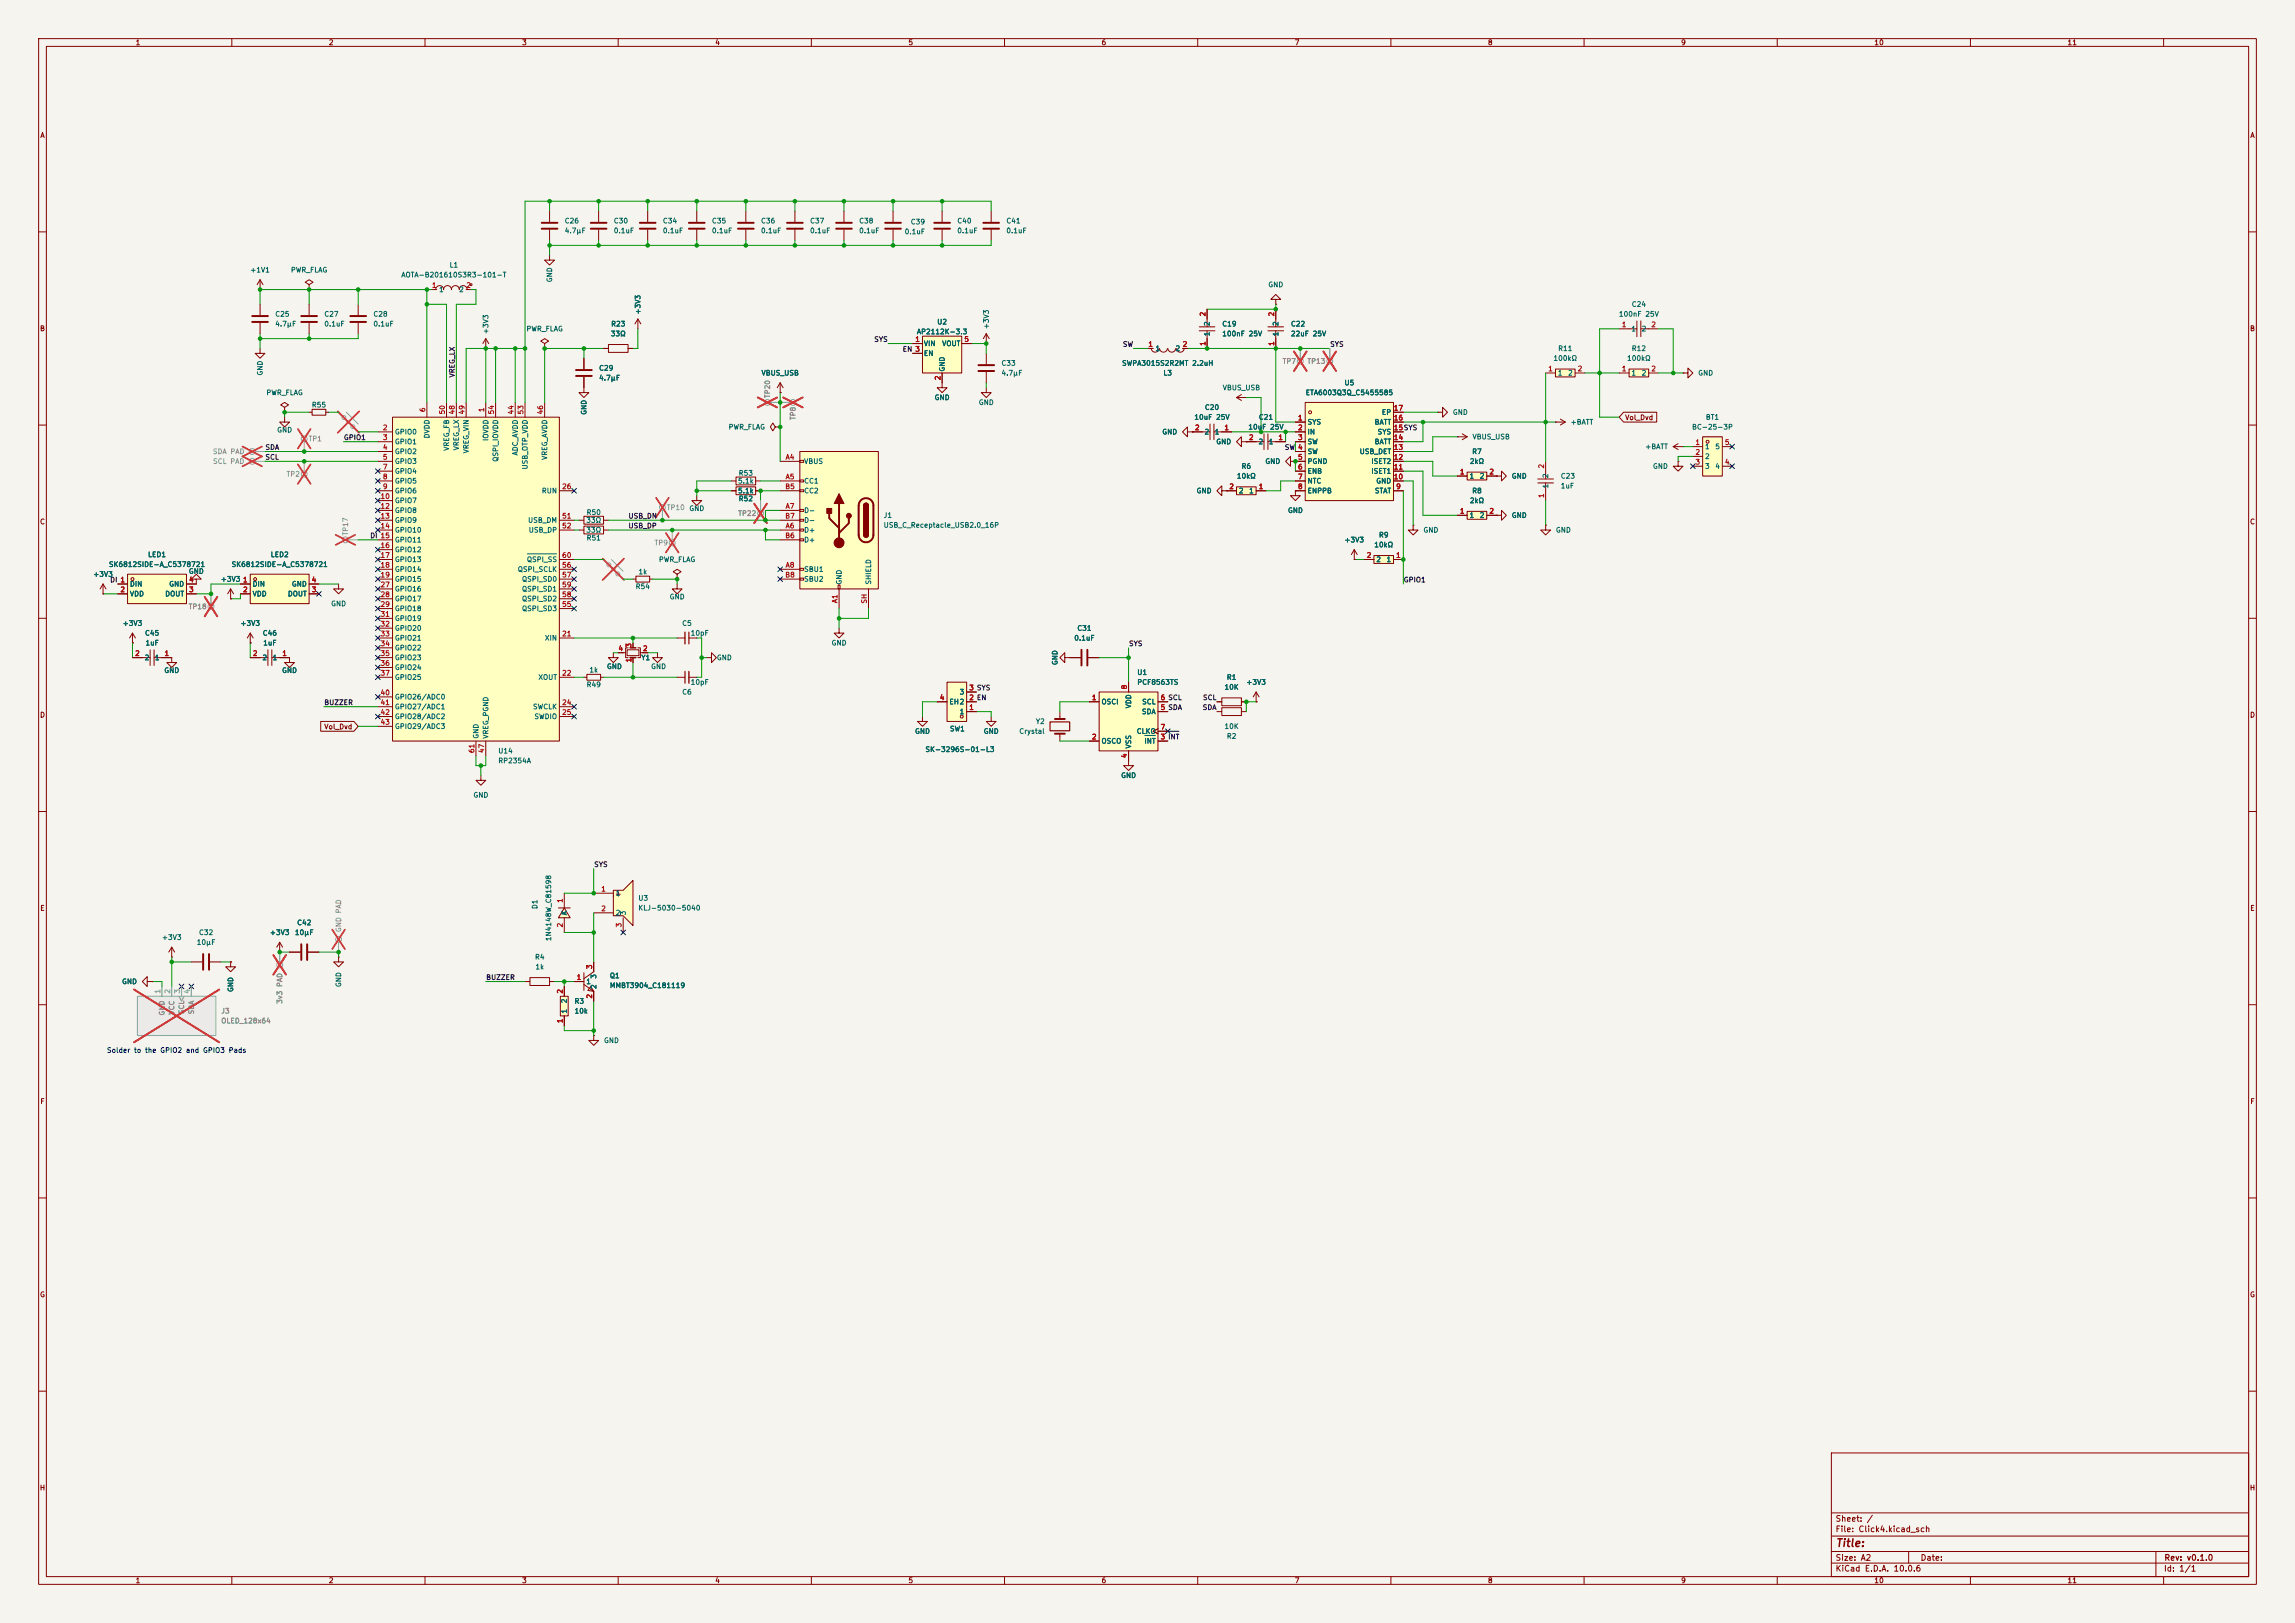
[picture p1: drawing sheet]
<svg xmlns="http://www.w3.org/2000/svg" width="594mm" height="420mm" viewBox="0 0 594 420" stroke-linecap="round" stroke-linejoin="round" font-family="sans-serif">
<defs><g id="words">
<text font-size="2" fill="#840000" x="475" y="400.8">Title:</text>
<g font-size="1.5" fill="#840000">
<text x="475" y="394.1">Sheet: /</text>
<text x="475" y="396.8">File: Click4.kicad_sch</text>
<text x="475" y="407">KiCad E.D.A. 10.0.6</text>
<text x="475" y="404.2">Size: A2</text>
<text x="497" y="404.2">Date:</text>
<text x="560" y="407">Id: 1/1</text>
<text x="560.1" y="404.2">Rev: v0.1.0</text>
</g>
<g font-size="1.3" fill="#840000">
<text x="35" y="12">1</text>
<text x="85" y="12">2</text>
<text x="135" y="12">3</text>
<text x="185" y="12">4</text>
<text x="235" y="12">5</text>
<text x="285" y="12">6</text>
<text x="335" y="12">7</text>
<text x="385" y="12">8</text>
<text x="435" y="12">9</text>
<text x="485" y="12">10</text>
<text x="535" y="12">11</text>
<text x="10.3" y="36">A</text>
<text x="582.3" y="36">A</text>
<text x="10.2" y="86">B</text>
<text x="582.2" y="86">B</text>
<text x="420.5" y="109">Vol_Dvd</text>
<text x="10.2" y="136">C</text>
<text x="582.2" y="136">C</text>
<text x="10.2" y="186">D</text>
<text x="582.2" y="186">D</text>
<text x="83.8" y="189">Vol_Dvd</text>
<text x="10.3" y="236">E</text>
<text x="582.3" y="236">E</text>
<text x="10.3" y="286">F</text>
<text x="582.3" y="286">F</text>
<text x="10.2" y="336">G</text>
<text x="582.2" y="336">G</text>
<text x="10.2" y="386">H</text>
<text x="582.2" y="386">H</text>
<text x="35" y="410">1</text>
<text x="85" y="410">2</text>
<text x="135" y="410">3</text>
<text x="185" y="410">4</text>
<text x="235" y="410">5</text>
<text x="285" y="410">6</text>
<text x="335" y="410">7</text>
<text x="385" y="410">8</text>
<text x="435" y="410">9</text>
<text x="485" y="410">10</text>
<text x="535" y="410">11</text>
</g>
<g font-size="1.3" fill="#006464">
<text x="146" y="58.1">C26</text>
<text x="158.7" y="58.1">C30</text>
<text x="171.4" y="58.1">C34</text>
<text x="184.1" y="58.1">C35</text>
<text x="196.8" y="58.1">C36</text>
<text x="209.5" y="58.1">C37</text>
<text x="222.2" y="58.1">C38</text>
<text x="235.6" y="58.4">C39</text>
<text x="247.6" y="58.1">C40</text>
<text x="260.3" y="58.1">C41</text>
<text x="146" y="60.7">4.7μF</text>
<text x="158.7" y="60.7">0.1uF</text>
<text x="171.4" y="60.7">0.1uF</text>
<text x="184.1" y="60.7">0.1uF</text>
<text x="196.8" y="60.7">0.1uF</text>
<text x="209.5" y="60.7">0.1uF</text>
<text x="222.2" y="60.7">0.1uF</text>
<text x="234" y="60.9">0.1uF</text>
<text x="247.6" y="60.7">0.1uF</text>
<text x="260.3" y="60.7">0.1uF</text>
<text x="64.6" y="70.8">+1V1</text>
<text x="75.2" y="70.8">PWR_FLAG</text>
<text x="116.2" y="69.5">L1</text>
<text x="103.7" y="72.1">AOTA-B201610S3R3-101-T</text>
<text x="113.5" y="75.9">1</text>
<text x="118.7" y="75.9">2</text>
<text x="143.2" y="73.2" transform="rotate(-90 143.2 73.2)">GND</text>
<text x="328.1" y="74.6">GND</text>
<text x="71.1" y="82.2">C25</text>
<text x="83.8" y="82.2">C27</text>
<text x="96.5" y="82.2">C28</text>
<text x="166.1" y="81.5" transform="rotate(-90 166.1 81.5)">+3V3</text>
<text x="418.9" y="82.2">100nF 25V</text>
<text x="422.2" y="79.7">C24</text>
<text x="71.1" y="84.8">4.7μF</text>
<text x="83.8" y="84.8">0.1uF</text>
<text x="96.5" y="84.8">0.1uF</text>
<text x="126.7" y="86.6" transform="rotate(-90 126.7 86.6)">+3V3</text>
<text x="136.1" y="86.1">PWR_FLAG</text>
<text x="158" y="87.3">33Ω</text>
<text x="158" y="84.8">R23</text>
<text x="237.2" y="86.8">AP2112K-3.3</text>
<text x="239" y="89.9">VIN</text>
<text x="242.4" y="84.3">U2</text>
<text x="243.7" y="89.9">VOUT</text>
<text x="256.2" y="85.3" transform="rotate(-90 256.2 85.3)">+3V3</text>
<text x="313.4" y="87.1" transform="rotate(-90 313.4 87.1)">1</text>
<text x="313.4" y="84.5" transform="rotate(-90 313.4 84.5)">2</text>
<text x="316.2" y="84.8">C19</text>
<text x="316.2" y="87.3">100nF 25V</text>
<text x="331.2" y="87.1" transform="rotate(-90 331.2 87.1)">1</text>
<text x="331.2" y="84.5" transform="rotate(-90 331.2 84.5)">2</text>
<text x="334" y="84.8">C22</text>
<text x="334" y="87.3">22uF 25V</text>
<text x="422.1" y="86.1">1</text>
<text x="424.8" y="86.1">2</text>
<text x="239" y="92.4">EN</text>
<text x="259.1" y="94.9">C33</text>
<text x="290.3" y="94.9">SWPA3015S2R2MT 2.2uH</text>
<text x="298.9" y="91.1">1</text>
<text x="304.1" y="91.1">2</text>
<text x="401.9" y="93.7">100kΩ</text>
<text x="403.2" y="91.1">R11</text>
<text x="421" y="93.7">100kΩ</text>
<text x="422.2" y="91.1">R12</text>
<text x="68.3" y="97.3" transform="rotate(-90 68.3 97.3)">GND</text>
<text x="154.9" y="96.2">C29</text>
<text x="154.9" y="98.8">4.7μF</text>
<text x="197" y="97.5">VBUS_USB</text>
<text x="244.8" y="96.3" transform="rotate(-90 244.8 96.3)">GND</text>
<text x="259.1" y="97.5">4.7μF</text>
<text x="301" y="97.5">L3</text>
<text x="316.3" y="101.3">VBUS_USB</text>
<text x="347.9" y="100">U5</text>
<text x="403.1" y="97.5">1</text>
<text x="405.7" y="97.5">2</text>
<text x="422.1" y="97.5">1</text>
<text x="424.8" y="97.5">2</text>
<text x="439.4" y="97.5">GND</text>
<text x="68.8" y="102.6">PWR_FLAG</text>
<text x="80.6" y="105.7">R55</text>
<text x="152.1" y="107.5" transform="rotate(-90 152.1 107.5)">GND</text>
<text x="241.8" y="103.8">GND</text>
<text x="253.2" y="105.1">GND</text>
<text x="311.7" y="106.4">C20</text>
<text x="337.8" y="102.6">ETA6003Q3Q_C5455585</text>
<text x="357.5" y="107.6">EP</text>
<text x="375.9" y="107.6">GND</text>
<text x="71.6" y="112.2">GND</text>
<text x="102.1" y="112.7">GPIO0</text>
<text x="111.5" y="113.6" transform="rotate(-90 111.5 113.6)">DVDD</text>
<text x="188.4" y="111.5">PWR_FLAG</text>
<text x="300.7" y="112.7">GND</text>
<text x="309" y="108.9">10uF 25V</text>
<text x="311.6" y="112.7">2</text>
<text x="314.3" y="112.7">1</text>
<text x="323" y="111.5">10uF 25V</text>
<text x="325.7" y="108.9">C21</text>
<text x="338.3" y="110.2">SYS</text>
<text x="338.3" y="112.7">IN</text>
<text x="355.7" y="110.2">BATT</text>
<text x="356.4" y="112.7">SYS</text>
<text x="381" y="114">VBUS_USB</text>
<text x="406.4" y="110.2">+BATT</text>
<text x="437.8" y="111.5">BC-25-3P</text>
<text x="441.4" y="108.9">BT1</text>
<text x="102.1" y="115.3">GPIO1</text>
<text x="102.1" y="117.8">GPIO2</text>
<text x="116.5" y="116.8" transform="rotate(-90 116.5 116.8)">VREG_FB</text>
<text x="119.1" y="116.7" transform="rotate(-90 119.1 116.7)">VREG_LX</text>
<text x="121.6" y="117.5" transform="rotate(-90 121.6 117.5)">VREG_VIN</text>
<text x="126.7" y="114.2" transform="rotate(-90 126.7 114.2)">IOVDD</text>
<text x="129.2" y="119.6" transform="rotate(-90 129.2 119.6)">QSPI_IOVDD</text>
<text x="134.3" y="118" transform="rotate(-90 134.3 118)">ADC_AVDD</text>
<text x="141.9" y="119.1" transform="rotate(-90 141.9 119.1)">VREG_AVDD</text>
<text x="314.7" y="115.3">GND</text>
<text x="325.6" y="115.3">2</text>
<text x="328.3" y="115.3">1</text>
<text x="338.3" y="115.3">SW</text>
<text x="338.3" y="117.8">SW</text>
<text x="351.8" y="117.8">USB_DET</text>
<text x="355.7" y="115.3">BATT</text>
<text x="380.9" y="117.8">R7</text>
<text x="425.7" y="116.5">+BATT</text>
<text x="441.2" y="116.5">1</text>
<text x="441.2" y="119.1">2</text>
<text x="443.8" y="116.5">5</text>
<text x="102.1" y="120.3">GPIO3</text>
<text x="102.1" y="122.9">GPIO4</text>
<text x="102.1" y="125.4">GPIO5</text>
<text x="136.9" y="121.6" transform="rotate(-90 136.9 121.6)">USB_OTP_VDD</text>
<text x="190.9" y="125.4">5.1k</text>
<text x="191.1" y="123.4">R53</text>
<text x="208" y="120.3">VBUS</text>
<text x="208" y="125.4">CC1</text>
<text x="320" y="124.2">10kΩ</text>
<text x="321.2" y="121.6">R6</text>
<text x="327.4" y="120.3">GND</text>
<text x="338.3" y="120.3">PGND</text>
<text x="338.3" y="122.9">ENB</text>
<text x="338.3" y="125.4">NTC</text>
<text x="354.8" y="122.9">ISET1</text>
<text x="354.8" y="120.3">ISET2</text>
<text x="356.1" y="125.4">GND</text>
<text x="380.2" y="124.2">1</text>
<text x="380.3" y="120.3">2kΩ</text>
<text x="382.9" y="124.2">2</text>
<text x="391.1" y="124.2">GND</text>
<text x="401" y="123.9" transform="rotate(-90 401 123.9)">2</text>
<text x="403.8" y="124.2">C23</text>
<text x="427.7" y="121.6">GND</text>
<text x="441.2" y="121.6">3</text>
<text x="443.8" y="121.6">4</text>
<text x="102.1" y="128">GPIO6</text>
<text x="102.1" y="130.5">GPIO7</text>
<text x="140.1" y="128">RUN</text>
<text x="190.9" y="128">5.1k</text>
<text x="191.1" y="130">R52</text>
<text x="208" y="128">CC2</text>
<text x="309.6" y="128">GND</text>
<text x="320.5" y="128">2</text>
<text x="323.2" y="128">1</text>
<text x="338.3" y="128">ENPPB</text>
<text x="355.7" y="128">STAT</text>
<text x="380.3" y="130.5">2kΩ</text>
<text x="380.9" y="128">R8</text>
<text x="401" y="126.5" transform="rotate(-90 401 126.5)">1</text>
<text x="403.8" y="126.7">1uF</text>
<text x="102.1" y="133">GPIO8</text>
<text x="102.1" y="135.6">GPIO9</text>
<text x="136.5" y="135.6">USB_DM</text>
<text x="151.6" y="135.6">33Ω</text>
<text x="151.7" y="133.6">R50</text>
<text x="178.3" y="132.5">GND</text>
<text x="208" y="133">D-</text>
<text x="208" y="135.6">D-</text>
<text x="228.6" y="134.3">J1</text>
<text x="228.6" y="136.9">USB_C_Receptacle_USB2.0_16P</text>
<text x="333.2" y="133">GND</text>
<text x="380.2" y="134.3">1</text>
<text x="382.9" y="134.3">2</text>
<text x="391.1" y="134.3">GND</text>
<text x="102.1" y="138.1">GPIO10</text>
<text x="102.1" y="140.7">GPIO11</text>
<text x="102.1" y="143.2">GPIO12</text>
<text x="136.7" y="138.1">USB_DP</text>
<text x="151.6" y="138.1">33Ω</text>
<text x="151.7" y="140.2">R51</text>
<text x="208" y="138.1">D+</text>
<text x="208" y="140.7">D+</text>
<text x="347.9" y="140.7">+3V3</text>
<text x="355.6" y="141.9">10kΩ</text>
<text x="356.8" y="139.4">R9</text>
<text x="368.3" y="138.1">GND</text>
<text x="402.6" y="138.1">GND</text>
<text x="24" y="149.6">+3V3</text>
<text x="28.1" y="147">SK6812SIDE-A_C5378721</text>
<text x="38.2" y="144.5">LED1</text>
<text x="48.7" y="148.8">GND</text>
<text x="59.8" y="147">SK6812SIDE-A_C5378721</text>
<text x="69.9" y="144.5">LED2</text>
<text x="102.1" y="145.7">GPIO13</text>
<text x="102.1" y="148.3">GPIO14</text>
<text x="133.9" y="148.3">QSPI_SCLK</text>
<text x="136.2" y="145.7">QSPI_SS</text>
<text x="165.1" y="148.9">1k</text>
<text x="170.4" y="145.7">PWR_FLAG</text>
<text x="208" y="148.3">SBU1</text>
<text x="356.1" y="145.7">2</text>
<text x="358.7" y="145.7">1</text>
<text x="33.5" y="152.1">DIN</text>
<text x="33.5" y="154.6">VDD</text>
<text x="42.6" y="154.6">DOUT</text>
<text x="43.7" y="152.1">GND</text>
<text x="57" y="150.8">+3V3</text>
<text x="65.3" y="152.1">DIN</text>
<text x="65.3" y="154.6">VDD</text>
<text x="74.4" y="154.6">DOUT</text>
<text x="75.4" y="152.1">GND</text>
<text x="102.1" y="150.8">GPIO15</text>
<text x="102.1" y="153.4">GPIO16</text>
<text x="102.1" y="155.9">GPIO17</text>
<text x="135" y="150.8">QSPI_SD0</text>
<text x="135" y="155.9">QSPI_SD2</text>
<text x="135" y="153.4">QSPI_SD1</text>
<text x="164.4" y="152.7">R54</text>
<text x="173.2" y="155.4">GND</text>
<text x="208" y="150.8">SBU2</text>
<text x="218.1" y="151.4" transform="rotate(-90 218.1 151.4)">GND</text>
<text x="225.8" y="151.4" transform="rotate(-90 225.8 151.4)">SHIELD</text>
<text x="85.6" y="157.2">GND</text>
<text x="102.1" y="158.4">GPIO18</text>
<text x="102.1" y="161">GPIO19</text>
<text x="135" y="158.4">QSPI_SD3</text>
<text x="31.6" y="162.3">+3V3</text>
<text x="37.4" y="164.8">C45</text>
<text x="37.5" y="167.3">1uF</text>
<text x="62.1" y="162.3">+3V3</text>
<text x="67.9" y="164.8">C46</text>
<text x="68" y="167.3">1uF</text>
<text x="102.1" y="163.5">GPIO20</text>
<text x="102.1" y="166.1">GPIO21</text>
<text x="140.9" y="166.1">XIN</text>
<text x="176.4" y="162.3">C5</text>
<text x="178.6" y="164.8">10pF</text>
<text x="215.1" y="167.3">GND</text>
<text x="277.9" y="166.1">0.1uF</text>
<text x="278.7" y="163.5">C31</text>
<text x="37.3" y="171.1">2</text>
<text x="40" y="171.1">1</text>
<text x="67.8" y="171.1">2</text>
<text x="70.4" y="171.1">1</text>
<text x="102.1" y="168.6">GPIO22</text>
<text x="102.1" y="171.1">GPIO23</text>
<text x="102.1" y="173.7">GPIO24</text>
<text x="157" y="173.4">GND</text>
<text x="165.9" y="171.1">Y1</text>
<text x="168.4" y="173.4">GND</text>
<text x="185.4" y="171.1">GND</text>
<text x="274" y="172.2" transform="rotate(-90 274 172.2)">GND</text>
<text x="42.4" y="174.4">GND</text>
<text x="72.9" y="174.4">GND</text>
<text x="102.1" y="176.2">GPIO25</text>
<text x="139.2" y="176.2">XOUT</text>
<text x="151.7" y="178.1">R49</text>
<text x="152.4" y="174.3">1k</text>
<text x="178.6" y="177.5">10pF</text>
<text x="294.2" y="175">U1</text>
<text x="294.2" y="177.5">PCF8563TS</text>
<text x="316.8" y="178.8">10K</text>
<text x="317.4" y="176.2">R1</text>
<text x="322.5" y="177.5">+3V3</text>
<text x="102.1" y="181.3">GPIO26/ADC0</text>
<text x="102.1" y="183.8">GPIO27/ADC1</text>
<text x="137.8" y="183.8">SWCLK</text>
<text x="176.4" y="180">C6</text>
<text x="245.6" y="182.6">EH2</text>
<text x="248.2" y="185.1">1</text>
<text x="248.2" y="180">3</text>
<text x="285" y="182.6">OSCI</text>
<text x="293.1" y="183.4" transform="rotate(-90 293.1 183.4)">VDD</text>
<text x="295.4" y="185.1">SDA</text>
<text x="295.5" y="182.6">SCL</text>
<text x="102.1" y="186.4">GPIO28/ADC2</text>
<text x="102.1" y="188.9">GPIO29/ADC3</text>
<text x="124.2" y="191.3" transform="rotate(-90 124.2 191.3)">GND</text>
<text x="126.7" y="191.3" transform="rotate(-90 126.7 191.3)">VREG_PGND</text>
<text x="138.2" y="186.4">SWDIO</text>
<text x="236.7" y="190.2">GND</text>
<text x="245.7" y="189.6">SW1</text>
<text x="254.5" y="190.2">GND</text>
<text x="263.7" y="190.2">Crystal</text>
<text x="268" y="187.7">Y2</text>
<text x="294.1" y="190.2">CLKO</text>
<text x="316.8" y="188.9">10K</text>
<text x="317.4" y="191.5">R2</text>
<text x="128.8" y="195.3">U14</text>
<text x="128.8" y="197.8">RP2354A</text>
<text x="239.4" y="194.9">SK-3296S-01-L3</text>
<text x="285" y="192.7">OSCO</text>
<text x="293.1" y="193.8" transform="rotate(-90 293.1 193.8)">VSS</text>
<text x="296.1" y="192.7">INT</text>
<text x="290" y="201.6">GND</text>
<text x="122.4" y="206.7">GND</text>
<text x="159.2" y="232.1">1</text>
<text x="165.1" y="233.4">U3</text>
<text x="76.8" y="239.7">C42</text>
<text x="139.4" y="235.4" transform="rotate(-90 139.4 235.4)">D1</text>
<text x="147" y="237" transform="rotate(-90 147 237)">A</text>
<text x="147" y="237" transform="rotate(-90 147 237)">K</text>
<text x="159.2" y="237.2">2</text>
<text x="162.3" y="237" transform="rotate(-90 162.3 237)">3</text>
<text x="165.1" y="235.9">KLJ-5030-5040</text>
<text x="41.8" y="243.5">+3V3</text>
<text x="50.8" y="244.8">10μF</text>
<text x="51.4" y="242.3">C32</text>
<text x="69.7" y="242.3">+3V3</text>
<text x="76.2" y="242.3">10μF</text>
<text x="142.9" y="243.7" transform="rotate(-90 142.9 243.7)">1N4148W_C81598</text>
<text x="138.3" y="248.6">R4</text>
<text x="138.5" y="251.2">1k</text>
<text x="31.5" y="255">GND</text>
<text x="60.7" y="256.8" transform="rotate(-90 60.7 256.8)">GND</text>
<text x="88.6" y="255.6" transform="rotate(-90 88.6 255.6)">GND</text>
<text x="151.6" y="255">1</text>
<text x="154.6" y="256.1" transform="rotate(-90 154.6 256.1)">2</text>
<text x="154.6" y="253.4" transform="rotate(-90 154.6 253.4)">3</text>
<text x="157.7" y="253.4">Q1</text>
<text x="157.7" y="256">MMBT3904_C181119</text>
<text x="147" y="262.4" transform="rotate(-90 147 262.4)">1</text>
<text x="147" y="259.8" transform="rotate(-90 147 259.8)">2</text>
<text x="148.6" y="260">R3</text>
<text x="148.6" y="262.6">10k</text>
<text x="156.2" y="270.2">GND</text>
</g>
<g font-size="1.3" fill="#a90000">
<text x="111.7" y="74.8">1</text>
<text x="120.6" y="74.8">2</text>
<text x="312.3" y="82" transform="rotate(-90 312.3 82)">2</text>
<text x="330.1" y="82" transform="rotate(-90 330.1 82)">2</text>
<text x="236.8" y="88.8">1</text>
<text x="249.5" y="88.8">5</text>
<text x="312.3" y="89.6" transform="rotate(-90 312.3 89.6)">1</text>
<text x="330.1" y="89.6" transform="rotate(-90 330.1 89.6)">1</text>
<text x="419.6" y="85">1</text>
<text x="427.3" y="85">2</text>
<text x="236.8" y="91.3">3</text>
<text x="297.1" y="90">1</text>
<text x="306" y="90">2</text>
<text x="243.7" y="98.5" transform="rotate(-90 243.7 98.5)">2</text>
<text x="400.6" y="96.4">1</text>
<text x="408.2" y="96.4">2</text>
<text x="419.6" y="96.4">1</text>
<text x="427.3" y="96.4">2</text>
<text x="110.4" y="106.8" transform="rotate(-90 110.4 106.8)">6</text>
<text x="115.4" y="107.4" transform="rotate(-90 115.4 107.4)">50</text>
<text x="118" y="107.4" transform="rotate(-90 118 107.4)">48</text>
<text x="120.5" y="107.4" transform="rotate(-90 120.5 107.4)">49</text>
<text x="125.6" y="106.8" transform="rotate(-90 125.6 106.8)">1</text>
<text x="128.1" y="107.4" transform="rotate(-90 128.1 107.4)">54</text>
<text x="133.2" y="107.4" transform="rotate(-90 133.2 107.4)">44</text>
<text x="135.8" y="107.4" transform="rotate(-90 135.8 107.4)">53</text>
<text x="140.8" y="107.4" transform="rotate(-90 140.8 107.4)">46</text>
<text x="360.6" y="106.5">17</text>
<text x="99" y="111.6">2</text>
<text x="309.1" y="111.6">2</text>
<text x="316.8" y="111.6">1</text>
<text x="335.8" y="109.1">1</text>
<text x="335.8" y="111.6">2</text>
<text x="360.6" y="111.6">15SYS</text>
<text x="360.6" y="109.1">16</text>
<text x="360.6" y="111.6">15</text>
<text x="99" y="114.2">3</text>
<text x="99" y="116.7">4</text>
<text x="99" y="119.2">5</text>
<text x="203.2" y="119.2">A4</text>
<text x="323.1" y="114.2">2</text>
<text x="330.7" y="114.2">1</text>
<text x="335.8" y="114.2">3</text>
<text x="335.8" y="116.7">4</text>
<text x="335.8" y="119.2">5</text>
<text x="360.6" y="119.2">12</text>
<text x="360.6" y="116.7">13</text>
<text x="360.6" y="114.2">14</text>
<text x="438.7" y="115.4">1</text>
<text x="438.7" y="118">2</text>
<text x="446.3" y="115.4">5</text>
<text x="99" y="121.8">7</text>
<text x="99" y="124.3">8</text>
<text x="203.2" y="124.3">A5</text>
<text x="335.8" y="121.8">6</text>
<text x="335.8" y="124.3">7</text>
<text x="360.6" y="124.3">10</text>
<text x="360.6" y="121.8">11</text>
<text x="377.7" y="123.1">1</text>
<text x="385.3" y="123.1">2</text>
<text x="399.9" y="121.4" transform="rotate(-90 399.9 121.4)">2</text>
<text x="438.7" y="120.5">3</text>
<text x="446.3" y="120.5">4</text>
<text x="98.4" y="129.4">10</text>
<text x="98.4" y="131.9">12</text>
<text x="99" y="126.9">9</text>
<text x="145.3" y="126.9">26</text>
<text x="203.1" y="126.9">B5</text>
<text x="203.2" y="131.9">A7</text>
<text x="318" y="126.9">2</text>
<text x="325.7" y="126.9">1</text>
<text x="335.8" y="126.9">8</text>
<text x="361.2" y="126.9">9</text>
<text x="399.9" y="129" transform="rotate(-90 399.9 129)">1</text>
<text x="98.4" y="134.5">13</text>
<text x="98.4" y="137">14</text>
<text x="145.3" y="134.5">51</text>
<text x="145.3" y="137">52</text>
<text x="203.1" y="134.5">B7</text>
<text x="203.2" y="137">A6</text>
<text x="377.7" y="133.2">1</text>
<text x="385.3" y="133.2">2</text>
<text x="98.4" y="142.1">16</text>
<text x="203.1" y="139.6">B6</text>
<text x="98.4" y="144.6">17</text>
<text x="98.4" y="147.2">18</text>
<text x="98.4" y="149.7">19</text>
<text x="145.3" y="147.2">56</text>
<text x="145.3" y="149.7">57</text>
<text x="145.3" y="144.6">60</text>
<text x="203.1" y="149.7">B8</text>
<text x="203.2" y="147.2">A8</text>
<text x="353.6" y="144.6">2</text>
<text x="361.2" y="144.6">1</text>
<text x="31" y="153.5">2</text>
<text x="31" y="151">1</text>
<text x="48.8" y="153.5">3</text>
<text x="48.8" y="151">4</text>
<text x="62.8" y="151">1</text>
<text x="62.8" y="153.5">2</text>
<text x="80.5" y="153.5">3</text>
<text x="80.5" y="151">4</text>
<text x="98.4" y="152.3">27</text>
<text x="98.4" y="154.8">28</text>
<text x="145.3" y="154.8">58</text>
<text x="145.3" y="152.3">59</text>
<text x="98.4" y="157.3">29</text>
<text x="98.4" y="159.9">31</text>
<text x="145.3" y="157.3">55</text>
<text x="217" y="156.2" transform="rotate(-90 217 156.2)">A1</text>
<text x="224.7" y="156.3" transform="rotate(-90 224.7 156.3)">SH</text>
<text x="98.4" y="162.4">32</text>
<text x="98.4" y="165">33</text>
<text x="98.4" y="167.5">34</text>
<text x="145.3" y="165">21</text>
<text x="163.7" y="167.7" transform="rotate(-90 163.7 167.7)">3</text>
<text x="34.8" y="170">2</text>
<text x="42.4" y="170">1</text>
<text x="65.3" y="170">2</text>
<text x="72.9" y="170">1</text>
<text x="98.4" y="170">35</text>
<text x="98.4" y="172.6">36</text>
<text x="159.9" y="168.8">4</text>
<text x="163.7" y="171.5" transform="rotate(-90 163.7 171.5)">1</text>
<text x="166.3" y="168.8">2</text>
<text x="98.4" y="175.1">37</text>
<text x="145.3" y="175.1">22</text>
<text x="250.7" y="178.9">3 SYS</text>
<text x="250.7" y="178.9">3</text>
<text x="292" y="178.5" transform="rotate(-90 292 178.5)">8</text>
<text x="98.4" y="180.2">40</text>
<text x="98.4" y="182.7">41</text>
<text x="98.4" y="185.3">42</text>
<text x="145.3" y="182.7">24</text>
<text x="145.3" y="185.3">25</text>
<text x="243.1" y="181.5">4</text>
<text x="250.7" y="184">1</text>
<text x="250.7" y="181.5">2 EN</text>
<text x="250.7" y="181.5">2</text>
<text x="282.5" y="181.5">1</text>
<text x="300.3" y="184">5 SDA</text>
<text x="300.3" y="181.5">6 SCL</text>
<text x="300.3" y="184">5</text>
<text x="300.3" y="181.5">6</text>
<text x="98.4" y="187.8">43</text>
<text x="282.5" y="191.6">2</text>
<text x="300.3" y="191.6">3 INT</text>
<text x="300.3" y="189.1">7</text>
<text x="300.3" y="191.6">3</text>
<text x="123.1" y="195" transform="rotate(-90 123.1 195)">61</text>
<text x="125.6" y="195" transform="rotate(-90 125.6 195)">47</text>
<text x="292" y="196.3" transform="rotate(-90 292 196.3)">4</text>
<text x="145.9" y="233.8" transform="rotate(-90 145.9 233.8)">1</text>
<text x="155.5" y="231">1</text>
<text x="155.5" y="236.1">2</text>
<text x="145.9" y="240.1" transform="rotate(-90 145.9 240.1)">2</text>
<text x="161.2" y="240.1" transform="rotate(-90 161.2 240.1)">3</text>
<text x="153.5" y="250.9" transform="rotate(-90 153.5 250.9)">3</text>
<text x="145.9" y="257.3" transform="rotate(-90 145.9 257.3)">2</text>
<text x="149.1" y="253.9">1</text>
<text x="153.5" y="258.5" transform="rotate(-90 153.5 258.5)">2</text>
<text x="145.9" y="264.9" transform="rotate(-90 145.9 264.9)">1</text>
</g>
<g font-size="1.3" fill="#0f0f0f">
<text x="226.1" y="88.8">SYS</text>
<text x="233.5" y="91.3">EN 3</text>
<text x="290.5" y="90">SW</text>
<text x="344.1" y="90">SYS</text>
<text x="118" y="97.8" transform="rotate(-90 118 97.8)">VREG_LX</text>
<text x="68.6" y="119.3">SCL</text>
<text x="68.6" y="116.7">SDA</text>
<text x="88.9" y="114.2">GPIO1</text>
<text x="332.4" y="116.7">SW</text>
<text x="162.5" y="137">USB_DP</text>
<text x="162.5" y="134.5">USB_DN</text>
<text x="95.7" y="139.6">DI 15</text>
<text x="28.4" y="151">DI 1</text>
<text x="363.2" y="151">GPIO1</text>
<text x="292.1" y="167.5">SYS</text>
<text x="83.8" y="182.8">BUZZER</text>
<text x="311.2" y="184">SDA</text>
<text x="311.2" y="181.5">SCL</text>
<text x="153.6" y="224.7">SYS</text>
<text x="125.7" y="253.9">BUZZER</text>
</g>
<g font-size="1.3" fill="#939391">
<text x="331.8" y="94.4">TP7</text>
<text x="338.3" y="94.4">TP13</text>
<text x="199.6" y="103.1" transform="rotate(-90 199.6 103.1)">TP20</text>
<text x="206.2" y="108.8" transform="rotate(-90 206.2 108.8)">TP8</text>
<text x="55" y="117.8">SDA PAD</text>
<text x="79.7" y="114.5">TP1</text>
<text x="55" y="120.3">SCL PAD</text>
<text x="74" y="123.6">TP2</text>
<text x="172.5" y="132.3">TP10</text>
<text x="190.9" y="133.8">TP22</text>
<text x="90.4" y="138.7" transform="rotate(-90 90.4 138.7)">TP17</text>
<text x="169.3" y="141.4">TP9</text>
<text x="48.7" y="157.9">TP18</text>
<text x="88.6" y="241.3" transform="rotate(-90 88.6 241.3)">GND PAD</text>
<text x="42.9" y="262.9" transform="rotate(-90 42.9 262.9)">GND</text>
<text x="45.4" y="262.7" transform="rotate(-90 45.4 262.7)">VCC</text>
<text x="48" y="262.6" transform="rotate(-90 48 262.6)">SCL</text>
<text x="50.5" y="262.6" transform="rotate(-90 50.5 262.6)">SDA</text>
<text x="57.1" y="262.6">J3</text>
<text x="73.4" y="259.9" transform="rotate(-90 73.4 259.9)">3v3 PAD</text>
<text x="57.1" y="265.1">OLED_128x64</text>
</g>
<g font-size="1.3" fill="#a5a4a2">
<text x="41.8" y="257.3" transform="rotate(-90 41.8 257.3)">1</text>
<text x="44.3" y="257.3" transform="rotate(-90 44.3 257.3)">2</text>
<text x="46.9" y="257.3" transform="rotate(-90 46.9 257.3)">3</text>
<text x="49.4" y="257.3" transform="rotate(-90 49.4 257.3)">4</text>
</g>
<text font-size="1.3" fill="#0000c2" x="27.5" y="272.7">Solder to the GPIO2 and GPIO3 Pads</text>
<g font-size=".6" fill="#939391">
<text x="89.5" y="109.7">S1</text>
<text x="158.1" y="147.8">S2</text>
</g>
</g></defs>
<path d="M0 0h594v420h-594z" fill="#f5f4ef" stroke="#f5f4ef" stroke-width=".26"/>
<g fill="none" stroke="#840000" stroke-width=".26">
<path d="M10 10h574v400h-574zM12 12h570v396h-570zM60 10v2M110 10v2M160 10v2M210 10v2M260 10v2M310 10v2M360 10v2M410 10v2M460 10v2M510 10v2"/>
<path d="M560 10v2M10 60h2M582 60h2M10 110h2M582 110h2M10 160h2M582 160h2M10 210h2M582 210h2M10 260h2M582 260h2M10 310h2"/>
<path d="M582 310h2M10 360h2M474 376h108v32h-108zM582 360h2M474 397.5h108M474 391.5h108M60 408v2M110 408v2M160 408v2M210 408v2M260 408v2M310 408v2"/>
<path d="M360 408v2M410 408v2M460 408v2M474 404.5h108M474 401.5h108M494 401.5v3M510 408v2M558 401.5v6.5M560 408v2"/>
</g>
<path d="M379.7 122.2h5.1v2h-5.1z" fill="#ffffc2"/>
<path d="M218.4 54.6v2.8M218.4 59.4v2.8M377.2 123.2h2.5M379.7 122.2h5.1v2h-5.1zM384.8 123.2h2.5" fill="none" stroke="#840000" stroke-width=".26"/>
<path d="M216.4 59.2h4.1M216.4 57.7h4.1" fill="none" stroke="#840000" stroke-width=".51"/>
<path d="M379.7 132.3h5.1v2.1h-5.1z" fill="#ffffc2"/>
<path d="M73.7 105.4l1-.6-1-.7-1.1 .7 1.1 .6v1.3M73.7 106.7h.1M377.2 133.4h2.5M379.7 132.3h5.1v2.1h-5.1zM384.8 133.4h2.5M400 135.9v1.3h1.3l-1.3 1.2-1.2-1.2h1.2M400 135.9h.1" fill="none" stroke="#840000" stroke-width=".26"/>
<path d="M35.6 257.8h20.3v10.2h-20.3z" fill="#ebeae8"/>
<g fill="none" stroke="#9c9b98" stroke-width=".26">
<path d="M344.2 90.2v2.5M35.6 257.8h20.3v10.2h-20.3zM41.9 255.3v2.5M44.4 255.3v2.5M46.4 257.8l.6 1.3 .6-1.3M47 255.3v2.5M49.5 255.3v2.5"/>
<circle cx="344.2" cy="93.5" r=".76"/>
</g>
<path d="M342.5 91l3.3 5M345.8 91l-3.3 5M34.7 256.1l22.1 13.6M56.8 256.1l-22.1 13.6" fill="none" stroke="#e12e31" stroke-width=".46"/>
<path d="M231.1 54.6v2.8M231.1 59.4v2.8M67.3 74.9h.1M67.3 72.4l-.8 1.3M67.3 72.4l.8 1.3M67.3 72.4v2.5M387.3 133.4h1.3v-1.3l1.3 1.3-1.3 1.2v-1.2M387.3 133.4h.1" fill="none" stroke="#840000" stroke-width=".26"/>
<path d="M229.1 59.2h4.1M229.1 57.7h4.1" fill="none" stroke="#840000" stroke-width=".51"/>
<path d="M337.8 104.1h22.9v25.4h-22.9z" fill="#ffffc2"/>
<g fill="none" stroke="#840000" stroke-width=".26">
<path d="M307.3 111.8v-1.3l-1.2 1.3 1.2 1.2v-1.2h1.3M308.6 111.8h.1M334 119.4v-1.3l-1.3 1.3 1.3 1.3v-1.3h1.3M335.3 119.4h.1M335.3 109.2h2.5M335.3 111.8h2.5M335.3 114.3h2.5M335.3 116.8h2.5M335.3 119.4h2.5M337.8 104.1h22.9v25.4h-22.9zM360.7 109.2h2.5M360.7 111.8h2.5"/>
<path d="M360.7 114.3h2.5M360.7 116.8h2.5M360.7 119.4h2.5M360.7 106.7h2.5M335.3 121.9h2.5M335.3 124.5h2.5M335.3 127h2.5M360.7 121.9h2.5M360.7 124.5h2.5M360.7 127h2.5M124.5 200.7v1.2h-1.3l1.3 1.3 1.2-1.3h-1.2M59.7 248.9v1.3h1.3l-1.3 1.3-1.3-1.3h1.3"/>
<path d="M59.7 248.9h.1"/>
<circle cx="339.1" cy="106.7" r=".38"/>
</g>
<g fill="none" stroke="#9c9b98" stroke-width=".26">
<path d="M72.4 246.4v2.5"/>
<circle cx="72.4" cy="249.7" r=".76"/>
</g>
<path d="M70.8 247.2l3.2 5M74 247.2l-3.2 5" fill="none" stroke="#e12e31" stroke-width=".46"/>
<path d="M152.9 255.3l.8 1.2-1.6-.2z" fill="#ffffc2"/>
<g fill="none" stroke="#840000" stroke-width=".26">
<path d="M80 78.7v2.8M92.7 78.7v2.8M80 83.6v2.8M92.7 83.6v2.8M125.7 87.6l-.7 1.3M125.7 87.6l.8 1.3M125.7 87.6v2.6M141 88.9l1-.6-1-.7-1 .7 1 .6v1.3M141 90.2h.1M151.1 92.7v2.8M151.1 97.5v2.8M201.9 99.1l-.7 1.2"/>
<path d="M201.9 99.1l.8 1.2M201.9 99.1v2.5M255.3 86.4l-.8 1.2M255.3 86.4l.7 1.2M255.3 86.4v2.5M201.9 101.6h.1M255.3 100.3v1.3h1.2l-1.2 1.3-1.3-1.3h1.3M321.3 114.3v-1.3l-1.3 1.3 1.3 1.3v-1.3h1.3M322.6 114.3h.1M402.6 109.2h.1M402.6 109.2h2.5M403.9 108.5l1.2 .7"/>
<path d="M405.1 109.2l-1.2 .8M50.8 149.9h1.3l-1.3-1.3-1.3 1.3h1.3v1.2M59.7 154.9h.1M59.7 152.4l.8 1.3M59.7 152.4l-.8 1.3M59.7 152.4v2.5M163.8 149.9h.8M164.6 149.1h3.5v1.5h-3.5zM168.1 149.9h.8M44.4 170.2v1.3h1.3l-1.3 1.2-1.2-1.2h1.2M175.3 165.1h2M178.3 165.1h2"/>
<path d="M256.5 185.4v1.3h1.3l-1.3 1.3-1.2-1.3h1.2M315 181.6h1.2M316.2 180.6h5.1v2h-5.1zM321.3 181.6h1.3M135.9 254h1.3M137.2 253h5v2h-5zM142.2 254h1.3M148.6 254h2.5M151.1 251.7v4.6M151.1 254.8l2.6 1.7M152.9 255.3l.8 1.2-1.6-.2zM153.7 248.9v2.6l-2.6 1.7"/>
<path d="M153.7 256.5v2.6"/>
</g>
<path d="M178.3 163.6v3" fill="none" stroke="#840000" stroke-width=".3"/>
<path d="M177.3 163.6v3" fill="none" stroke="#840000" stroke-width=".33"/>
<path d="M78 83.3h4M78 81.8h4M90.7 83.3h4M90.7 81.8h4M149.1 95.8h4.1M149.1 97.3h4.1" fill="none" stroke="#840000" stroke-width=".51"/>
<g fill="none" stroke="#9c9b98" stroke-width=".26">
<path d="M174 137.2v2.5"/>
<circle cx="174" cy="140.5" r=".76"/>
</g>
<path d="M172.4 137.9l3.2 5.1M175.6 137.9l-3.2 5.1" fill="none" stroke="#e12e31" stroke-width=".46"/>
<path d="M440.7 113h5.1v10.2h-5.1z" fill="#ffffc2"/>
<g fill="none" stroke="#840000" stroke-width=".26">
<path d="M154.9 54.6v2.8M154.9 59.4v2.8M330.2 77.5h1.3l-1.3-1.3-1.3 1.3h1.3v1.2M330.2 78.7h.1M435.6 96.5h1.3v-1.2l1.2 1.2-1.2 1.3v-1.3M435.6 96.5h.1M322.6 114.3h4.5M327.1 112.3v4M328.2 114.3h4.5M328.2 112.3v4M438.1 115.6h2.6M438.1 118.1h2.6"/>
<path d="M440.7 113h5.1v10.2h-5.1zM445.8 115.6h2.5M438.1 120.7h2.6M445.8 120.7h2.5M350.5 144.8h.1M350.5 142.2l.8 1.3M350.5 142.2l-.7 1.3M350.5 142.2v2.6M34.3 166.4h.1M34.3 163.8l-.8 1.3M34.3 163.8l.8 1.3M34.3 163.8v2.6"/>
<path d="M64.8 166.4h.1M64.8 163.8l-.8 1.3M64.8 163.8l.7 1.3M64.8 163.8v2.6M151.1 175.3h.8M151.9 174.5h3.5v1.5h-3.5zM155.4 175.3h.8M292.1 196.9v1.2h1.3l-1.3 1.3-1.3-1.3h1.3M38.1 254v-1.3l-1.3 1.3 1.3 1.3v-1.3h1.3M39.4 254h.1M49.5 248.9h2.8M54.4 248.9h2.7"/>
<circle cx="442" cy="114.3" r=".38"/>
</g>
<g fill="none" stroke="#9c9b98" stroke-width=".26">
<path d="M78.7 119.4v2.5"/>
<circle cx="78.7" cy="122.7" r=".76"/>
</g>
<path d="M77.1 120.2l3.3 5M80.4 120.2l-3.3 5" fill="none" stroke="#e12e31" stroke-width=".46"/>
<path d="M152.9 59.2h4.1M152.9 57.7h4.1M52.6 246.9v4.1M54.1 246.9v4.1" fill="none" stroke="#840000" stroke-width=".51"/>
<path d="M320 126h5.1v2h-5.1z" fill="#ffffc2"/>
<path d="M308.6 111.8h4.6M313.2 109.7v4.1M314.2 111.8h4.6M314.2 109.7v4.1M317.5 127h2.5M320 126h5.1v2h-5.1zM325.1 127h2.6" fill="none" stroke="#840000" stroke-width=".26"/>
<g fill="none" stroke="#9c9b98" stroke-width=".26">
<path d="M90.2 139.7h2.5M171.4 132.1v2.5"/>
<circle cx="89.4" cy="139.7" r=".76"/>
<circle cx="171.5" cy="131.3" r=".76"/>
</g>
<path d="M86.9 138.4l5 2.6M91.9 138.4l-5 2.6M169.8 128.8l3.3 5M173.1 128.8l-3.3 5" fill="none" stroke="#e12e31" stroke-width=".46"/>
<path d="M146 235l1.6 2.5h-3.1z" fill="#ffffc2"/>
<g fill="none" stroke="#840000" stroke-width=".26">
<path d="M142.2 54.6v2.8M142.2 59.4v2.8M167.6 54.6v2.8M167.6 59.4v2.8M243.8 54.6v2.8M243.8 59.4v2.8M80 73.7l1-.7-1-.6-1 .6 1 .7v1.2M80 74.9h.1M156.2 90.2h1.3M157.5 89.2h5.1v2h-5.1zM162.6 90.2h1.2M255.3 91.4v2.8"/>
<path d="M255.3 96.3v2.8M310.4 85.6h4M310.4 84.6h4M312.4 80v4.6M312.4 85.6v4.6M328.2 85.6h4M328.2 84.6h4M330.2 80v4.6M330.2 85.6v4.6M419.1 85.1h4.6M423.7 83.1v4M424.7 85.1h4.6"/>
<path d="M424.7 83.1v4M80 106.7h.8M80.8 105.9h3.5v1.5h-3.5zM84.3 106.7h.8M372.1 106.7h1.3v-1.3l1.2 1.3-1.2 1.3v-1.3M372.1 106.7h.1M377.2 113h.1M377.2 113h2.5M378.5 112.3l1.2 .7M379.7 113l-1.2 .8M400 119.4v4.6M149.9 134.6h1.2"/>
<path d="M151.1 133.6h5.1v2h-5.1zM156.2 134.6h1.3M180.3 128.3v1.2h1.3l-1.3 1.3-1.2-1.3h1.2M335.3 127v1.3h1.2l-1.2 1.2-1.3-1.2h1.3M335.3 127h.1M398 124h4.1M398 125h4.1M400 125v4.5M170.2 168.9v1.3h-1.3l1.3 1.3 1.2-1.3h-1.2M275.6 170.2v-1.3l-1.3 1.3 1.3 1.3v-1.3h4.1M281.7 170.2h2.8M325.1 179.1l.8 1.2"/>
<path d="M325.1 179.1l-.7 1.2M325.1 179.1v2.5M238.8 185.4v1.3h1.2l-1.2 1.3-1.3-1.3h1.3M325.1 181.6h.1M144.5 235h3.1M146 235l1.6 2.5h-3.1zM146 231.1v3.9M146 237.5v3.8M74.9 246.4h2.8M79.8 246.4h2.7"/>
</g>
<path d="M140.2 57.7h4.1M140.2 59.2h4.1M165.6 57.7h4.1M165.6 59.2h4.1M241.8 57.7h4.1M241.8 59.2h4.1M253.2 94.5h4.1M253.2 96h4.1M279.9 168.1v4.1M281.4 168.1v4.1M78 244.3v4.1M79.5 244.3v4.1" fill="none" stroke="#840000" stroke-width=".51"/>
<g fill="none" stroke="#9c9b98" stroke-width=".26">
<path d="M336.5 90.2v2.5M78.7 114.3v2.5M87.6 106.7l1 1M87.6 106.7h.1M89.7 106.7l3 3M91.7 110.7l1 1.1M92.2 107.2l-1 1M92.7 111.8h.1M199.4 104.1h2.5M196.8 129.5v2.6"/>
<circle cx="336.6" cy="93.5" r=".76"/>
<circle cx="78.7" cy="113.5" r=".76"/>
<circle cx="89" cy="108.1" r=".51"/>
<circle cx="91.3" cy="110.4" r=".51"/>
<circle cx="198.6" cy="104.1" r=".76"/>
<circle cx="196.9" cy="132.8" r=".76"/>
</g>
<path d="M334.9 91l3.3 5M338.2 91l-3.3 5M77.1 111l3.3 5.1M80.4 111l-3.3 5.1M87.4 106.5l5.5 5.5M92.9 106.5l-5.5 5.5M196.1 102.9l5 2.5M201.1 102.9l-5 2.5M195.2 130.3l3.3 5.1M198.5 130.3l-3.3 5.1" fill="none" stroke="#e12e31" stroke-width=".46"/>
<path d="M355.6 143.8h5.1v2h-5.1z" fill="#ffffc2"/>
<path d="M67.3 78.7v2.8M67.3 83.6v2.8M365.8 135.9v1.3h1.2l-1.2 1.2-1.3-1.2h1.3M365.8 135.9h.1M353.1 144.8h2.5M355.6 143.8h5.1v2h-5.1zM360.7 144.8h2.5M175.3 175.3h2M178.3 175.3h2" fill="none" stroke="#840000" stroke-width=".26"/>
<g fill="none" stroke="#9c9b98" stroke-width=".26">
<path d="M66 119.4h2.6"/>
<circle cx="65.3" cy="119.4" r=".76"/>
</g>
<path d="M62.8 118.1l5 2.6M67.8 118.1l-5 2.6" fill="none" stroke="#e12e31" stroke-width=".46"/>
<path d="M65.3 81.8h4M65.3 83.3h4" fill="none" stroke="#840000" stroke-width=".51"/>
<path d="M177.3 173.7v3.1" fill="none" stroke="#840000" stroke-width=".3"/>
<path d="M178.3 173.7v3.1" fill="none" stroke="#840000" stroke-width=".33"/>
<path d="M158.7 230.4h2.6l2.5-2.6v11.7l-2.5-2.5h-2.6z" fill="#ffffc2"/>
<g fill="none" stroke="#840000" stroke-width=".26">
<path d="M320 102.9l1.3 .7M320 102.9h2.6M321.3 102.1l-1.3 .8M322.6 102.9h.1M316.2 127v-1.3l-1.2 1.3 1.2 1.3v-1.3h1.3M317.5 127h.1M182.9 170.2h1.2v1.3l1.3-1.3-1.3-1.3v1.3M153.7 231.1h5M153.7 236.2h5M158.7 230.4h2.6l2.5-2.6v11.7l-2.5-2.5h-2.6zM159.5 231.4h1M160 230.9v1"/>
<path d="M161.3 237.5v3.8M87.6 247.7v1.2h1.3l-1.3 1.3-1.2-1.3h1.2M87.6 247.7h.1"/>
</g>
<g fill="none" stroke="#9c9b98" stroke-width=".26">
<path d="M66 116.8h2.6"/>
<circle cx="65.3" cy="116.8" r=".76"/>
</g>
<path d="M62.8 115.6l5 2.5M67.8 115.6l-5 2.5" fill="none" stroke="#e12e31" stroke-width=".46"/>
<path d="M145 257.8h2.1v5.1h-2.1z" fill="#ffffc2"/>
<path d="M315 184.2h1.2M316.2 183.1h5.1v2.1h-5.1zM321.3 184.2h1.3M44.4 247.7h.1M44.4 245.1l-.7 1.3M44.4 245.1l.8 1.3M44.4 245.1v2.6M145 257.8h2.1v5.1h-2.1zM146 255.3v2.5M146 262.9v2.5M153.7 268v1.2h1.2l-1.2 1.3-1.3-1.3h1.3M153.7 268h.1" fill="none" stroke="#840000" stroke-width=".26"/>
<g fill="none" stroke="#9c9b98" stroke-width=".26">
<path d="M156.2 144.8l1 1M156.2 144.8h.1M158.2 144.8l3.1 3M160.3 148.8l1 1.1M160.8 145.3l-1 1M161.3 149.9h.1"/>
<circle cx="157.6" cy="146.2" r=".51"/>
<circle cx="159.9" cy="148.5" r=".51"/>
</g>
<path d="M156 144.6l5.5 5.5M161.5 144.6l-5.5 5.5" fill="none" stroke="#e12e31" stroke-width=".46"/>
<path d="M101.6 108h43.2v83.8h-43.2z" fill="#ffffc2"/>
<g fill="none" stroke="#840000" stroke-width=".26">
<path d="M97.8 111.8h3.8M97.8 114.3h3.8M97.8 116.8h3.8M97.8 119.4h3.8M101.6 108h43.2v83.8h-43.2zM110.5 104.1v3.9M115.6 104.1v3.9M118.1 104.1v3.9M120.6 104.1v3.9M125.7 104.1v3.9M128.3 104.1v3.9M133.3 104.1v3.9"/>
<path d="M135.9 104.1v3.9M141 104.1v3.9M97.8 121.9h3.8M97.8 124.5h3.8M97.8 127h3.8M97.8 129.5h3.8M97.8 132.1h3.8M97.8 134.6h3.8M97.8 137.2h3.8M97.8 139.7h3.8M144.8 127h3.8M144.8 134.6h3.8"/>
<path d="M144.8 137.2h3.8M149.9 137.2h1.2M151.1 136.1h5.1v2.1h-5.1zM156.2 137.2h1.3M26.7 153.7h.1M26.7 151.1l.7 1.3M26.7 151.1l-.8 1.3M26.7 151.1v2.6M97.8 142.2h3.8M97.8 144.8h3.8M97.8 147.3h3.8M97.8 149.9h3.8"/>
<path d="M97.8 152.4h3.8M97.8 154.9h3.8M97.8 157.5h3.8M144.8 144.8h3.8M144.8 147.3h3.8M144.8 149.9h3.8M144.8 152.4h3.8M144.8 154.9h3.8M144.8 157.5h3.8M97.8 165.1h3.8M97.8 175.3h3.8M97.8 160h3.8"/>
<path d="M97.8 162.6h3.8M97.8 167.6h3.8M97.8 170.2h3.8M97.8 172.7h3.8M144.8 165.1h3.8M144.8 175.3h3.8M217.2 162.6v1.2h1.2l-1.2 1.3-1.3-1.3h1.3M97.8 182.9h3.8M97.8 185.4h3.8M97.8 180.3h3.8M97.8 188h3.8M123.2 191.8v3.8"/>
<path d="M125.7 191.8v3.8M144.8 182.9h3.8M144.8 185.4h3.8"/>
</g>
<path d="M136.5 143.3h7.5" fill="none" stroke="#006464" stroke-width=".26"/>
<g fill="none" stroke="#9c9b98" stroke-width=".26">
<path d="M201.9 104.1h2.6"/>
<circle cx="205.2" cy="104.1" r=".76"/>
</g>
<path d="M202.7 102.9l5 2.5M207.7 102.9l-5 2.5" fill="none" stroke="#e12e31" stroke-width=".46"/>
<path d="M207 116.8h20.3v35.6h-20.3z" fill="#ffffc2"/>
<g fill="none" stroke="#840000" stroke-width=".26">
<path d="M201.9 119.4h5.1M207 119.1h1v.5h-1zM207 116.8h20.3v35.6h-20.3zM201.9 124.5h5.1M201.9 137.2h5.1M201.9 132.1h5.1M201.9 127h5.1M201.9 139.7h5.1M201.9 134.6h5.1M207 124.2h1v.5h-1zM207 126.7h1v.6h-1zM207 131.8h1v.5h-1z"/>
<path d="M207 134.4h1v.5h-1zM207 136.9h1v.5h-1zM207 139.4h1v.6h-1zM223.5 130.8l.2-.4 .5-.2 .4 .2 .2 .4M223.5 138.4l.2 .5 .5 .2 .4-.2 .2-.5M201.9 147.3h5.1M201.9 149.9h5.1M207 147.1h1v.5h-1zM207 149.6h1v.5h-1zM216.9 151.4h.5v1h-.5zM217.2 152.4v5.1M224.8 152.4v5.1"/>
</g>
<path d="M214.6 132.8v1.3l2.6 2.6M217.2 130.3v10.2M219.7 134.1v1.3l-2.5 2.5M222.8 129.5a1.9 1.9 0 0 1 2.1-.4 1.9 1.9 0 0 1 1.2 1.7v7.6a1.91 1.91 0 0 1-1.9 1.9 1.91 1.91 0 0 1-2-1.9l.1-7.7z" fill="none" stroke="#840000" stroke-width=".51"/>
<g fill="#840000" stroke="#840000" stroke-width=".26">
<path d="M223.5 130.8h1.3v7.6h-1.3z"/>
<path d="M223.7 130.4l.7-.2 .4 .6h-1.3z"/>
<path d="M223.5 138.4h1.3l-.2 .5-.4 .2-.5-.2z"/>
<path d="M217.2 127.8l1.2 2.5h-2.5z"/>
<path d="M214 131.6h1.3v1.2h-1.3z"/>
<circle cx="219.7" cy="133.5" r=".63"/>
<circle cx="217.2" cy="140.5" r="1.27"/>
</g>
<g fill="none" stroke="#9c9b98" stroke-width=".26">
<path d="M87.6 243.8v2.6"/>
<circle cx="87.6" cy="243.1" r=".76"/>
</g>
<path d="M86 240.6l3.3 5M89.3 240.6l-3.3 5" fill="none" stroke="#e12e31" stroke-width=".46"/>
<path d="M245.1 176.5h5.1v10.2h-5.1z" fill="#ffffc2"/>
<g fill="none" stroke="#840000" stroke-width=".26">
<path d="M111.8 74.9h1.2M112.8 74.9a1.02 1.02 0 0 1 1-1 1.02 1.02 0 0 1 1 1 1.02 1.02 0 0 1 1-1 1.02 1.02 0 0 1 1 1 1.02 1.02 0 0 1 1.1-1 1.02 1.02 0 0 1 1 1 1.02 1.02 0 0 1 1-1 1.02 1.02 0 0 1 1 1M120.6 74.9h1.3M297.2 90.2h1.2M298 90.2a1.01 1.01 0 0 0 1 .9 1.01 1.01 0 0 0 1-.9M300.1 90.2a1.01 1.01 0 0 0 1 .9 1.01 1.01 0 0 0 1.1-.9M302.3 90.2a1.01 1.01 0 0 0 1 .9 1.01 1.01 0 0 0 1-.9M304.5 90.2a1.01 1.01 0 0 0 1 .9 1.01 1.01 0 0 0 1-.9M306.1 90.2h1.2M245.1 176.5h5.1v10.2h-5.1zM250.2 179.1h2.5M242.6 181.6h2.5"/>
<path d="M250.2 184.2h2.5M250.2 181.6h2.5"/>
<circle cx="121.9" cy="73.7" r=".25"/>
<circle cx="248.9" cy="185.4" r=".38"/>
</g>
<path d="M33 148.6h15.3v7.6h-15.3z" fill="#ffffc2"/>
<g fill="none" stroke="#840000" stroke-width=".26">
<path d="M243.8 99.1v1.2h1.3l-1.3 1.3-1.2-1.3h1.2M30.5 151.1h2.5M30.5 153.7h2.5M33 148.6h15.3v7.6h-15.3zM48.3 151.1h2.5M48.3 153.7h2.5M160 168.9h1.9M162.3 168.1h3.1v1.6h-3.1zM162.6 167.6h-.7v2.6h.7M163.8 166.4v1.2M163.8 170.2v1.3M165.1 167.6h.6v2.6h-.6"/>
<path d="M165.7 168.9h1.9"/>
<circle cx="34.3" cy="149.9" r=".38"/>
</g>
<path d="M163.1 170.2h1.5M163.1 167.6h1.5" fill="none" stroke="#840000" stroke-width=".38"/>
<path d="M284.5 179.1h15.2v15.2h-15.2z" fill="#ffffc2"/>
<g fill="none" stroke="#840000" stroke-width=".26">
<path d="M142.2 66v1.3h1.3l-1.3 1.3-1.2-1.3h1.2M67.3 90.2v1.2h1.3l-1.3 1.3-1.3-1.3h1.3M151.1 100.3v1.3h1.3l-1.3 1.3-1.2-1.3h1.2M189.2 127h1.3M190.5 126h5.1v2h-5.1zM195.6 127h1.2M284.5 179.1h15.2v15.2h-15.2zM292.1 176.5v2.6M274.3 184.2v1.9M274.3 189.9v1.9M281.9 181.6h2.6M281.9 191.8h2.6"/>
<path d="M292.1 194.3v2.6M299.7 188.6l-1.3 .6 1.3 .7M299.7 181.6h2.6M299.7 191.8h2.6M299.7 184.2h2.6M299.7 189.2h2.6"/>
</g>
<path d="M296.3 190.3h2.7" fill="none" stroke="#006464" stroke-width=".26"/>
<path d="M273 189.9h2.6M273 186.1h2.6" fill="none" stroke="#840000" stroke-width=".51"/>
<path d="M271.8 186.8h5.1v2.3h-5.1z" fill="none" stroke="#840000" stroke-width=".3"/>
<path d="M402.6 95.5h5.1v2h-5.1z" fill="#ffffc2"/>
<path d="M205.7 54.6v2.8M205.7 59.4v2.8M256.5 54.6v2.8M256.5 59.4v2.8M400 96.5h2.6M402.6 95.5h5.1v2h-5.1zM407.7 96.5h2.5M200.7 110.5l-.7-1-.6 1 .6 1 .7-1h1.2M201.9 110.5h.1M175.3 148.6l1-.6-1-.7-1.1 .7 1.1 .6v1.3M175.3 149.9h.1M175.3 151.1v1.3h1.2l-1.2 1.3-1.3-1.3h1.3" fill="none" stroke="#840000" stroke-width=".26"/>
<path d="M203.7 59.2h4.1M203.7 57.7h4.1M254.5 59.2h4.1M254.5 57.7h4.1" fill="none" stroke="#840000" stroke-width=".51"/>
<path d="M421.6 95.5h5.1v2h-5.1z" fill="#ffffc2"/>
<path d="M419.1 96.5h2.5M421.6 95.5h5.1v2h-5.1zM426.7 96.5h2.6M433.1 115.6l1.2 .7M433.1 115.6h2.5M434.3 114.8l-1.2 .8M435.6 115.6h.1M387.3 123.2h1.3v-1.3l1.3 1.3-1.3 1.3v-1.3M387.3 123.2h.1M87.6 151.1v1.3h-1.2l1.2 1.3 1.3-1.3h-1.3" fill="none" stroke="#840000" stroke-width=".26"/>
<path d="M238.8 87h10.1v9.5h-10.1z" fill="#ffffc2"/>
<path d="M236.2 88.9h2.6M236.2 91.4h2.6M238.8 87h10.1v9.5h-10.1zM243.8 96.5v2.6M248.9 88.9h2.6" fill="none" stroke="#840000" stroke-width=".26"/>
<path d="M64.8 148.6h15.2v7.6h-15.2z" fill="#ffffc2"/>
<g fill="none" stroke="#840000" stroke-width=".26">
<path d="M180.3 54.6v2.8M180.3 59.4v2.8M193 54.6v2.8M193 59.4v2.8M151.1 92.7v2.8M151.1 97.5v2.8M156.2 90.2h1.3M162.6 90.2h1.2M165.1 82.6l-.8 1.2M165.1 82.6l.8 1.2M165.1 82.6v2.5M236.2 88.9h2.6"/>
<path d="M236.2 91.4h2.6M243.8 96.5v2.6M248.9 88.9h2.6M297.2 90.2h1.2M306.1 90.2h1.2M312.4 80v2.6M312.4 87.6v2.6M330.2 80v2.6M330.2 87.6v2.6M73.7 108v1.2h1.2l-1.2 1.3-1.3-1.3h1.3M201.9 101.6h.1M308.6 111.8h.1"/>
<path d="M308.6 111.8h2.5M316.2 111.8h2.6M322.6 114.3h.1M322.6 114.3h2.5M330.2 114.3h2.5M335.3 119.4h.1M335.3 111.8h2.5M335.3 114.3h2.5M335.3 109.2h2.5M335.3 116.8h2.5M335.3 119.4h2.5M360.7 111.8h2.5"/>
<path d="M360.7 114.3h2.5M360.7 109.2h2.5M360.7 116.8h2.5M360.7 119.4h2.5M360.7 106.7h2.5M420.2 106.7h8.6v2.5h-8.6l-1.1-1.2zM434.3 119.4v1.3h-1.2l1.2 1.2 1.3-1.2h-1.3M434.3 119.4h.1M189.2 124.5h1.3M189.2 127h1.3M190.5 123.4h5.1v2.1h-5.1zM195.6 124.5h1.2"/>
<path d="M195.6 127h1.2M317.5 127h.1M317.5 127h2.5M325.1 127h2.6M335.3 127h.1M335.3 124.5h2.5M335.3 127h2.5M335.3 121.9h2.5M360.7 124.5h2.5M360.7 127h2.5M360.7 121.9h2.5M377.2 133.4h2.5"/>
<path d="M377.2 123.2h2.5M384.8 133.4h2.5M384.8 123.2h2.5M387.3 133.4h.1M387.3 123.2h.1M26.7 153.7h.1M30.5 151.1h2.5M30.5 153.7h2.5M48.3 151.1h2.5M48.3 153.7h2.5M59.7 154.9h.1M62.2 151.1h2.6"/>
<path d="M62.2 153.7h2.6M64.8 148.6h15.2v7.6h-15.2zM80 151.1h2.5M80 153.7h2.5M350.5 144.8h.1M353.1 144.8h2.5M360.7 144.8h2.5M34.3 166.4h.1M34.3 170.2h4.6M38.9 168.2v4M39.9 170.2h4.5M39.9 168.2v4"/>
<path d="M64.8 166.4h.1M64.8 170.2h4.5M69.3 168.2v4M70.4 170.2h4.5v1.3h1.3l-1.3 1.2-1.2-1.2h1.2M70.4 168.2v4M158.7 168.9v1.3h-1.2l1.2 1.3 1.3-1.3h-1.3M160 168.9h1.3M163.8 166.4v1.2M163.8 170.2v1.3M166.4 168.9h1.2M250.2 179.1h2.5M276.9 170.2h2.8"/>
<path d="M281.7 170.2h2.8M292.1 176.5v2.6M83 186.7h8.6l1.1 1.3-1.1 1.2h-8.6zM242.6 181.6h2.5M250.2 184.2h2.5M250.2 181.6h2.5M281.9 181.6h2.6M281.9 191.8h2.6M292.1 194.3v2.6M299.7 188.6l-1.3 .6 1.3 .7M299.7 184.2h2.6M299.7 181.6h2.6"/>
<path d="M299.7 191.8h2.6M299.7 189.2h2.6M315 181.6h1.2M321.3 181.6h1.3M325.1 181.6h.1M39.4 254h.1M59.7 248.9h.1M72.4 246.4h.1M72.4 243.8l-.8 1.3M72.4 243.8l.8 1.3M72.4 243.8v2.6M74.9 246.4h2.8"/>
<path d="M79.8 246.4h2.7M146 255.3v2.5M148.6 254h2.5M153.7 248.9v2.6M153.7 256.5v2.6M146 262.9v2.5"/>
<circle cx="66" cy="149.9" r=".38"/>
</g>
<path d="M178.3 59.2h4.1M178.3 57.7h4.1M191 59.2h4.1M191 57.7h4.1" fill="none" stroke="#840000" stroke-width=".51"/>
<g fill="none" stroke="#9c9b98" stroke-width=".26">
<path d="M336.5 90.2v2.5M344.2 90.2v2.5M199.4 104.1h5.1M196.8 129.5v2.6M54.6 153.7v2.5M41.9 255.3v2.5M44.4 255.3v2.5M46.4 257.8l.6 1.3 .6-1.3M47 255.3v2.5M49.5 255.3v2.5M72.4 246.4v2.5"/>
<circle cx="54.6" cy="157" r=".76"/>
</g>
<g fill="none" stroke="#e12e31" stroke-width=".46">
<path d="M334.9 91l3.3 5M338.2 91l-3.3 5M342.5 91l3.3 5M345.8 91l-3.3 5M196.1 102.9l5 2.5M201.1 102.9l-5 2.5M202.7 102.9l5 2.5M207.7 102.9l-5 2.5M195.2 130.3l3.3 5.1M198.5 130.3l-3.3 5.1M53 154.5l3.2 5M56.2 154.5l-3.2 5"/>
<path d="M34.7 256.1l22.1 13.6M56.8 256.1l-22.1 13.6M70.8 247.2l3.2 5M74 247.2l-3.2 5"/>
</g>
<path d="M302.5 189.2h2.6" fill="none" stroke="#0f0f0f" stroke-width=".26"/>
<g fill="none" stroke="#009600" stroke-width=".26">
<path d="M142.2 52.1v2.5M154.9 52.1v2.5M167.6 52.1v2.5M180.3 52.1v2.5M193 52.1v2.5M205.7 52.1v2.5M218.4 52.1v2.5M231.1 52.1v2.5M243.8 52.1v2.5M256.5 54.6v-2.5h-120.6v52M80 74.9v3.8M92.7 74.9v3.8"/>
<path d="M110.5 78.7h5.1v25.4M110.5 74.9v29.2M111.8 74.9h-44.5v3.8M121.9 74.9h1.3v3.8h-5.1v25.4M142.2 62.2v3.8M154.9 62.2v1.3M167.6 62.2v1.3M180.3 62.2v1.3M193 62.2v1.3M205.7 62.2v1.3M218.4 62.2v1.3M231.1 62.2v1.3"/>
<path d="M243.8 62.2v1.3M256.5 62.2v1.3h-114.3M330.2 78.7v1.3h-17.8M67.3 86.4v3.8M80 86.4v1.2M92.7 86.4v1.2h-25.4M125.7 90.2v13.9M128.3 90.2v13.9M133.3 90.2v13.9M135.9 90.2h-15.3v13.9M151.1 90.2v2.5M156.2 90.2h-15.2v13.9"/>
<path d="M165.1 85.1v5.1h-1.3M229.9 88.9h6.3M251.5 88.9h3.8v2.5M255.3 99.1v1.2M293.4 90.2h3.8M307.3 90.2h36.9M330.2 90.2v19h5.1M400 96.5v22.9M410.2 96.5h8.9M419.1 85.1h-5.1v22.9h5.1M429.3 85.1h3.8v11.4M429.3 96.5h6.3"/>
<path d="M68.6 119.4h29.2M68.6 116.8h29.2M80 106.7h-6.3v1.3M85.1 106.7h2.5M88.9 114.3h8.9M92.7 111.8h5.1M201.9 101.6v17.8M318.8 111.8h16.5M322.6 102.9h3.8v8.9M332.7 111.8v2.5M335.3 114.3v2.5M335.3 119.4v2.5"/>
<path d="M363.2 106.7h8.9M363.2 119.4h7.6v3.8h6.4M363.2 109.2h39.4M368.3 109.2v5.1h-5.1M377.2 113h-6.4v3.8h-7.6M435.6 115.6h2.5M438.1 118.1h-3.8v1.3M92.7 139.7h5.1M148.6 134.6h1.3M148.6 137.2h1.3M157.5 134.6h44.4M157.5 137.2h44.4"/>
<path d="M180.3 127h8.9M189.2 124.5h-8.9v3.8M196.8 124.5h5.1M198.1 137.2v2.5h3.8M201.9 127h-5.1v2.5M201.9 132.1h-3.8v2.5M335.3 124.5h-3.8v2.5h-3.8M363.2 124.5h2.6v11.4M363.2 127v24.1M363.2 121.9h5.1v11.5h8.9M400 129.5v6.4M26.7 153.7h3.8"/>
<path d="M62.2 153.7v1.2h-2.5M62.2 151.1h-7.6v2.6h-3.8M82.5 151.1h5.1M148.6 144.8h7.6M161.3 149.9h2.5M168.9 149.9h6.4v1.2M217.2 157.5v5.1M224.8 157.5v2.5h-7.6M350.5 144.8h2.6M34.3 166.4v3.8M64.8 166.4v3.8M148.6 175.3h2.5"/>
<path d="M148.6 165.1h26.7M156.2 175.3h19.1M158.7 168.9h1.3M163.8 165.1v1.3M163.8 171.5v3.8M167.6 168.9h2.6M180.3 165.1h1.3v10.2h-1.3M181.6 170.2h1.3M284.5 170.2h7.6M292.1 167.6v8.9M83.8 182.9h14M92.7 188h5.1"/>
<path d="M123.2 195.6v2.5h2.5v-2.5M124.5 198.1v2.6M242.6 181.6h-3.8v3.8M252.7 184.2h3.8v1.2M274.3 191.8h7.6M281.9 181.6h-7.6v2.6M325.1 181.6h-2.5v2.6M153.7 224.8v6.3h-7.7M153.7 236.2v12.7M39.4 254h2.5v1.3M44.4 248.9h5.1M44.4 247.7v7.6"/>
<path d="M57.1 248.9h2.6M72.4 246.4h2.5M82.5 246.4h5.1v1.3M125.7 254h10.2M143.5 254h5.1M146 254v1.3M146 241.3h7.7M153.7 259.1v8.9M146 265.4v1.3h7.7"/>
</g>
<g fill="none" stroke="#000084" stroke-width=".26">
<path d="M447.7 115l1.2 1.2M448.9 115l-1.2 1.2M97.2 126.4l1.2 1.2M97.2 131.5l1.2 1.2M97.2 123.9l1.2 1.2M97.2 121.3l1.2 1.2M97.2 134l1.2 1.2M97.2 136.6l1.2 1.2M97.2 128.9l1.2 1.2M98.4 126.4l-1.2 1.2M98.4 131.5l-1.2 1.2M98.4 123.9l-1.2 1.2"/>
<path d="M98.4 121.3l-1.2 1.2M98.4 134l-1.2 1.2M98.4 136.6l-1.2 1.2M98.4 128.9l-1.2 1.2M148 126.4l1.2 1.2M149.2 126.4l-1.2 1.2M437.5 120l1.3 1.3M438.8 120l-1.3 1.3M447.7 120l1.2 1.3M448.9 120l-1.2 1.3M81.9 153.1l1.3 1.2M83.2 153.1l-1.3 1.2"/>
<path d="M97.2 149.3l1.2 1.2M97.2 141.6l1.2 1.2M97.2 146.7l1.2 1.2M97.2 144.2l1.2 1.2M97.2 156.9l1.2 1.2M97.2 159.4l1.2 1.2M97.2 154.3l1.2 1.2M97.2 151.8l1.2 1.2M98.4 149.3l-1.2 1.2M98.4 141.6l-1.2 1.2M98.4 146.7l-1.2 1.2M98.4 144.2l-1.2 1.2"/>
<path d="M98.4 156.9l-1.2 1.2M98.4 159.4l-1.2 1.2M98.4 154.3l-1.2 1.2M98.4 151.8l-1.2 1.2M148 149.3l1.2 1.2M148 151.8l1.2 1.2M148 154.3l1.2 1.2M148 156.9l1.2 1.2M148 146.7l1.2 1.2M149.2 149.3l-1.2 1.2M149.2 151.8l-1.2 1.2M149.2 154.3l-1.2 1.2"/>
<path d="M149.2 156.9l-1.2 1.2M149.2 146.7l-1.2 1.2M201.3 149.3l1.2 1.2M201.3 146.7l1.2 1.2M202.5 149.3l-1.2 1.2M202.5 146.7l-1.2 1.2M97.2 174.7l1.2 1.2M97.2 167l1.2 1.2M97.2 169.6l1.2 1.2M97.2 164.5l1.2 1.2M97.2 172.1l1.2 1.2M97.2 179.7l1.2 1.2"/>
<path d="M97.2 162l1.2 1.2M98.4 174.7l-1.2 1.2M98.4 167l-1.2 1.2M98.4 169.6l-1.2 1.2M98.4 164.5l-1.2 1.2M98.4 172.1l-1.2 1.2M98.4 179.7l-1.2 1.2M98.4 162l-1.2 1.2M97.2 184.8l1.2 1.2M98.4 184.8l-1.2 1.2M148 182.3l1.2 1.2M148 184.8l1.2 1.2"/>
<path d="M149.2 182.3l-1.2 1.2M149.2 184.8l-1.2 1.2M301.7 188.6l1.2 1.2M302.9 188.6l-1.2 1.2M46.4 254.7l1.2 1.2M47.6 254.7l-1.2 1.2M48.9 254.7l1.2 1.2M50.1 254.7l-1.2 1.2M160.7 240.7l1.2 1.2M161.9 240.7l-1.2 1.2"/>
</g>
<path d="M296.3 190.3h2.7" fill="none" stroke="#006464" stroke-width=".26"/>
<g fill="#009600" stroke="#009600" stroke-width=".26">
<circle cx="72.4" cy="246.4" r=".46"/>
<circle cx="124.5" cy="198.1" r=".46"/>
<circle cx="87.6" cy="246.4" r=".46"/>
<circle cx="44.4" cy="248.9" r=".46"/>
<circle cx="54.6" cy="153.7" r=".46"/>
<circle cx="181.6" cy="170.2" r=".46"/>
<circle cx="146" cy="254" r=".46"/>
<circle cx="163.8" cy="175.3" r=".46"/>
<circle cx="153.7" cy="241.3" r=".46"/>
<circle cx="153.7" cy="266.7" r=".46"/>
<circle cx="153.7" cy="231.1" r=".46"/>
<circle cx="201.9" cy="104.1" r=".46"/>
<circle cx="196.8" cy="127" r=".46"/>
<circle cx="201.9" cy="110.5" r=".46"/>
<circle cx="171.4" cy="134.6" r=".46"/>
<circle cx="198.1" cy="137.2" r=".46"/>
<circle cx="175.3" cy="149.9" r=".46"/>
<circle cx="163.8" cy="165.1" r=".46"/>
<circle cx="174" cy="137.2" r=".46"/>
<circle cx="198.1" cy="134.6" r=".46"/>
<circle cx="217.2" cy="160" r=".46"/>
<circle cx="255.3" cy="88.9" r=".46"/>
<circle cx="205.7" cy="52.1" r=".46"/>
<circle cx="218.4" cy="52.1" r=".46"/>
<circle cx="218.4" cy="63.5" r=".46"/>
<circle cx="243.8" cy="63.5" r=".46"/>
<circle cx="231.1" cy="52.1" r=".46"/>
<circle cx="231.1" cy="63.5" r=".46"/>
<circle cx="243.8" cy="52.1" r=".46"/>
<circle cx="335.3" cy="119.4" r=".46"/>
<circle cx="363.2" cy="144.8" r=".46"/>
<circle cx="322.6" cy="181.6" r=".46"/>
<circle cx="433.1" cy="96.5" r=".46"/>
<circle cx="414" cy="96.5" r=".46"/>
<circle cx="330.2" cy="90.2" r=".46"/>
<circle cx="330.2" cy="80" r=".46"/>
<circle cx="312.4" cy="90.2" r=".46"/>
<circle cx="292.1" cy="170.2" r=".46"/>
<circle cx="193" cy="52.1" r=".46"/>
<circle cx="193" cy="63.5" r=".46"/>
<circle cx="180.3" cy="52.1" r=".46"/>
<circle cx="154.9" cy="52.1" r=".46"/>
<circle cx="154.9" cy="63.5" r=".46"/>
<circle cx="167.6" cy="52.1" r=".46"/>
<circle cx="167.6" cy="63.5" r=".46"/>
<circle cx="180.3" cy="63.5" r=".46"/>
<circle cx="205.7" cy="63.5" r=".46"/>
<circle cx="326.4" cy="111.8" r=".46"/>
<circle cx="332.7" cy="111.8" r=".46"/>
<circle cx="368.3" cy="109.2" r=".46"/>
<circle cx="336.5" cy="90.2" r=".46"/>
<circle cx="400" cy="109.2" r=".46"/>
<circle cx="142.2" cy="52.1" r=".46"/>
<circle cx="142.2" cy="63.5" r=".46"/>
<circle cx="133.3" cy="90.2" r=".46"/>
<circle cx="125.7" cy="90.2" r=".46"/>
<circle cx="128.3" cy="90.2" r=".46"/>
<circle cx="180.3" cy="127" r=".46"/>
<circle cx="78.7" cy="116.8" r=".46"/>
<circle cx="78.7" cy="119.4" r=".46"/>
<circle cx="135.9" cy="90.2" r=".46"/>
<circle cx="141" cy="90.2" r=".46"/>
<circle cx="151.1" cy="90.2" r=".46"/>
<circle cx="92.7" cy="74.9" r=".46"/>
<circle cx="110.5" cy="74.9" r=".46"/>
<circle cx="110.5" cy="78.7" r=".46"/>
<circle cx="80" cy="74.9" r=".46"/>
<circle cx="80" cy="87.6" r=".46"/>
<circle cx="67.3" cy="74.9" r=".46"/>
<circle cx="67.3" cy="87.6" r=".46"/>
<circle cx="73.7" cy="106.7" r=".46"/>
</g>
<use href="#words"/>
</svg>
